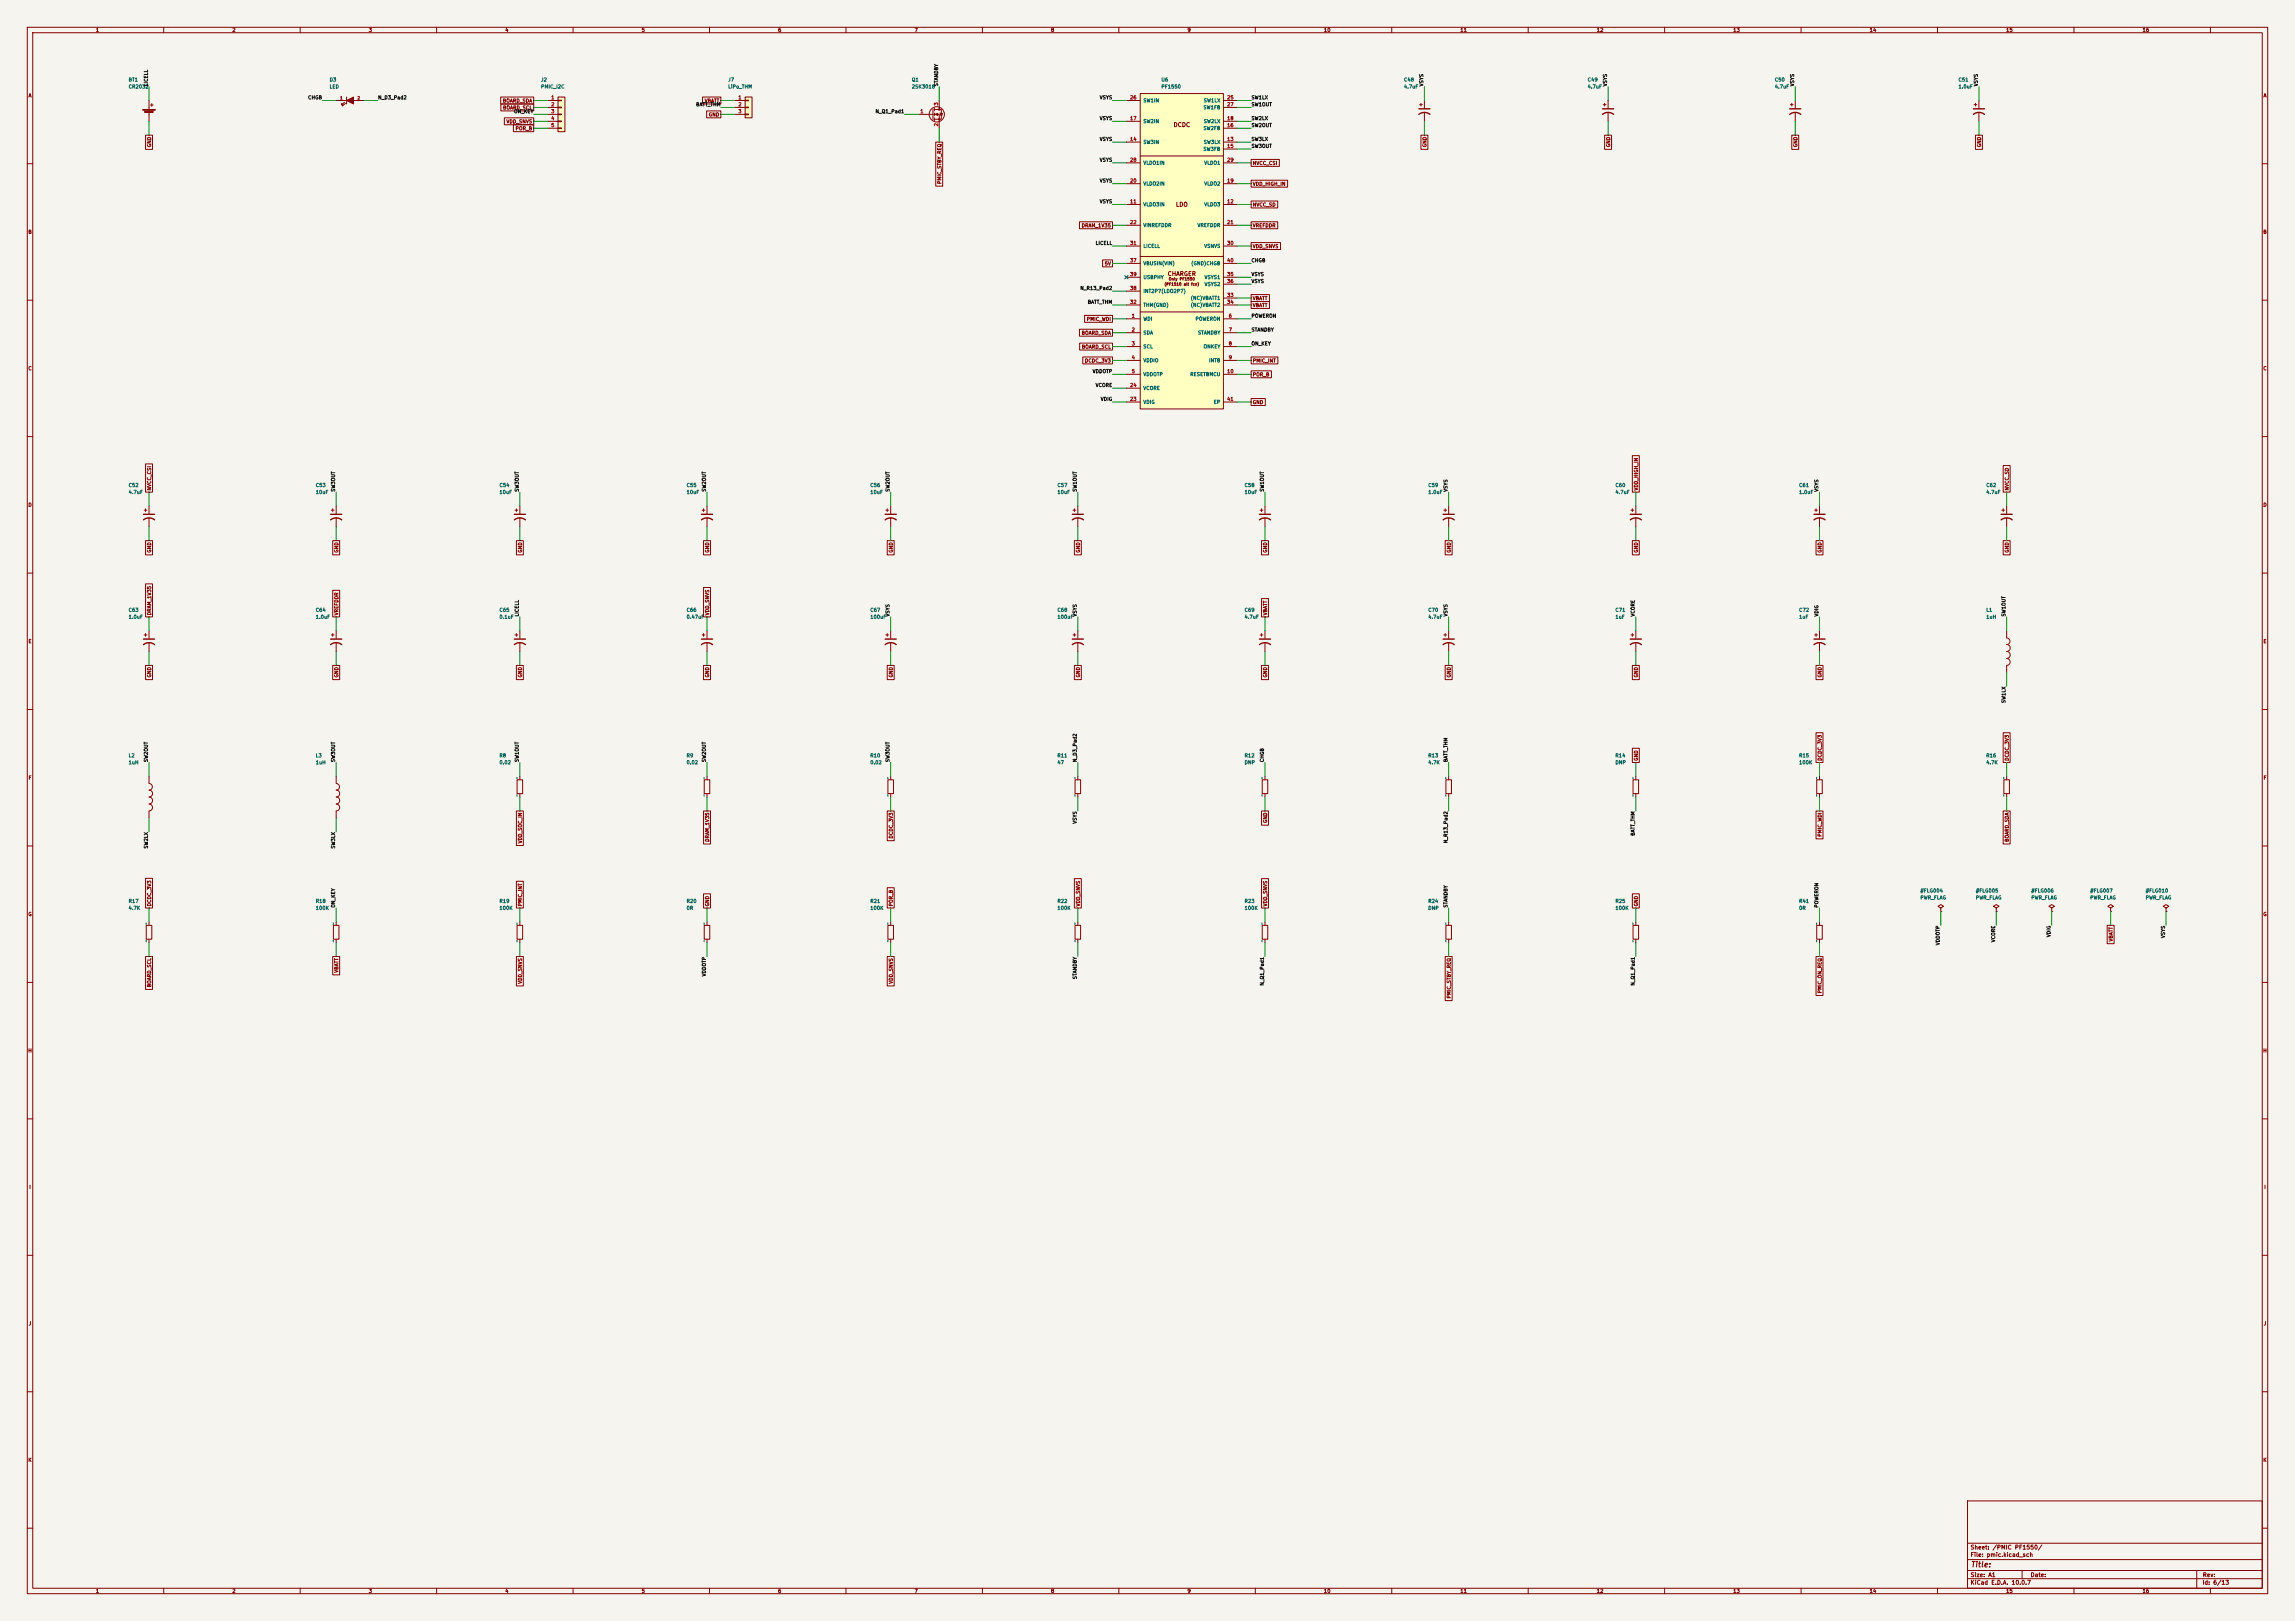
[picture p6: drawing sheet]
<svg xmlns="http://www.w3.org/2000/svg" width="841mm" height="594mm" viewBox="0 0 841 594" stroke-linecap="round" stroke-linejoin="round" font-family="sans-serif">
<defs><g id="words">
<text font-size="2" fill="#840000" x="722" y="574.8">Title:</text>
<g font-size="1.5" fill="#840000">
<text x="429.9" y="46.9">DCDC</text>
<text x="430.7" y="76.1">LDO</text>
<text x="427.7" y="101.5">CHARGER</text>
<text x="721.9" y="568.1">Sheet: /PMIC PF1550/</text>
<text x="721.9" y="570.8">File: pmic.kicad_sch</text>
<text x="721.9" y="581">KiCad E.D.A. 10.0.7</text>
<text x="721.9" y="578.2">Size: A1</text>
<text x="743.9" y="578.2">Date:</text>
<text x="806.9" y="581">Id: 6/13</text>
<text x="807" y="578.2">Rev:</text>
</g>
<g font-size="1.3" fill="#840000">
<text x="35" y="12">1</text>
<text x="85" y="12">2</text>
<text x="135" y="12">3</text>
<text x="185" y="12">4</text>
<text x="235" y="12">5</text>
<text x="285" y="12">6</text>
<text x="335" y="12">7</text>
<text x="385" y="12">8</text>
<text x="435" y="12">9</text>
<text x="485" y="12">10</text>
<text x="535" y="12">11</text>
<text x="585" y="12">12</text>
<text x="635" y="12">13</text>
<text x="685" y="12">14</text>
<text x="735" y="12">15</text>
<text x="785" y="12">16</text>
<text x="10.3" y="36">A</text>
<text x="829.3" y="36">A</text>
<text x="184.1" y="37.9">BOARD_SDA</text>
<text x="184.2" y="40.4">BOARD_SCL</text>
<text x="258.1" y="37.9">VBATT</text>
<text x="185.4" y="45.5">VDD_SNVS</text>
<text x="259.6" y="43">GND</text>
<text x="188.8" y="48">POR_B</text>
<text x="55.7" y="54.1" transform="rotate(-90 55.7 54.1)">GND</text>
<text x="523" y="54.1" transform="rotate(-90 523 54.1)">GND</text>
<text x="590.3" y="54.1" transform="rotate(-90 590.3 54.1)">GND</text>
<text x="658.9" y="54.1" transform="rotate(-90 658.9 54.1)">GND</text>
<text x="726.2" y="54.1" transform="rotate(-90 726.2 54.1)">GND</text>
<text x="458.9" y="60.7">NVCC_CSI</text>
<text x="345.2" y="67.6" transform="rotate(-90 345.2 67.6)">PMIC_STBY_REQ</text>
<text x="458.9" y="68.4">VDD_HIGH_IN</text>
<text x="458.9" y="76">NVCC_SD</text>
<text x="396.2" y="83.6">DRAM_1V35</text>
<text x="458.9" y="83.6">VREFDDR</text>
<text x="10.2" y="86">B</text>
<text x="829.2" y="86">B</text>
<text x="458.9" y="91.2">VDD_SNVS</text>
<text x="404.7" y="97.6">5V</text>
<text x="458.9" y="112.8">VBATT</text>
<text x="458.9" y="110.3">VBATT</text>
<text x="398.1" y="117.9">PMIC_WDI</text>
<text x="396.2" y="123">BOARD_SDA</text>
<text x="396.3" y="128.1">BOARD_SCL</text>
<text x="10.2" y="136">C</text>
<text x="397.4" y="133.1">DCDC_3V3</text>
<text x="458.9" y="133.1">PMIC_INT</text>
<text x="829.2" y="136">C</text>
<text x="458.9" y="138.2">POR_B</text>
<text x="458.9" y="148.4">GND</text>
<text x="55.7" y="179.9" transform="rotate(-90 55.7 179.9)">NVCC_CSI</text>
<text x="600.5" y="179.9" transform="rotate(-90 600.5 179.9)">VDD_HIGH_IN</text>
<text x="736.4" y="179.9" transform="rotate(-90 736.4 179.9)">NVCC_SD</text>
<text x="10.2" y="186">D</text>
<text x="829.2" y="186">D</text>
<text x="55.7" y="202.7" transform="rotate(-90 55.7 202.7)">GND</text>
<text x="124.2" y="202.7" transform="rotate(-90 124.2 202.7)">GND</text>
<text x="191.6" y="202.7" transform="rotate(-90 191.6 202.7)">GND</text>
<text x="260.1" y="202.7" transform="rotate(-90 260.1 202.7)">GND</text>
<text x="327.4" y="202.7" transform="rotate(-90 327.4 202.7)">GND</text>
<text x="396" y="202.7" transform="rotate(-90 396 202.7)">GND</text>
<text x="464.6" y="202.7" transform="rotate(-90 464.6 202.7)">GND</text>
<text x="531.9" y="202.7" transform="rotate(-90 531.9 202.7)">GND</text>
<text x="600.5" y="202.7" transform="rotate(-90 600.5 202.7)">GND</text>
<text x="667.8" y="202.7" transform="rotate(-90 667.8 202.7)">GND</text>
<text x="736.4" y="202.7" transform="rotate(-90 736.4 202.7)">GND</text>
<text x="55.7" y="225.6" transform="rotate(-90 55.7 225.6)">DRAM_1V35</text>
<text x="124.2" y="225.6" transform="rotate(-90 124.2 225.6)">VREFDDR</text>
<text x="260.1" y="225.6" transform="rotate(-90 260.1 225.6)">VDD_SNVS</text>
<text x="464.6" y="225.6" transform="rotate(-90 464.6 225.6)">VBATT</text>
<text x="10.3" y="236">E</text>
<text x="829.3" y="236">E</text>
<text x="55.7" y="248.4" transform="rotate(-90 55.7 248.4)">GND</text>
<text x="124.2" y="248.4" transform="rotate(-90 124.2 248.4)">GND</text>
<text x="191.6" y="248.4" transform="rotate(-90 191.6 248.4)">GND</text>
<text x="260.1" y="248.4" transform="rotate(-90 260.1 248.4)">GND</text>
<text x="327.4" y="248.4" transform="rotate(-90 327.4 248.4)">GND</text>
<text x="396" y="248.4" transform="rotate(-90 396 248.4)">GND</text>
<text x="464.6" y="248.4" transform="rotate(-90 464.6 248.4)">GND</text>
<text x="531.9" y="248.4" transform="rotate(-90 531.9 248.4)">GND</text>
<text x="600.5" y="248.4" transform="rotate(-90 600.5 248.4)">GND</text>
<text x="667.8" y="248.4" transform="rotate(-90 667.8 248.4)">GND</text>
<text x="600.5" y="278.9" transform="rotate(-90 600.5 278.9)">GND</text>
<text x="667.8" y="278.9" transform="rotate(-90 667.8 278.9)">DCDC_3V3</text>
<text x="736.4" y="278.9" transform="rotate(-90 736.4 278.9)">DCDC_3V3</text>
<text x="10.3" y="286">F</text>
<text x="829.3" y="286">F</text>
<text x="464.6" y="301.8" transform="rotate(-90 464.6 301.8)">GND</text>
<text x="191.6" y="309.2" transform="rotate(-90 191.6 309.2)">VDD_SOC_IN</text>
<text x="260.1" y="308.6" transform="rotate(-90 260.1 308.6)">DRAM_1V35</text>
<text x="327.4" y="307.4" transform="rotate(-90 327.4 307.4)">DCDC_3V3</text>
<text x="667.8" y="306.8" transform="rotate(-90 667.8 306.8)">PMIC_WDI</text>
<text x="736.4" y="308.6" transform="rotate(-90 736.4 308.6)">BOARD_SDA</text>
<text x="10.2" y="336">G</text>
<text x="55.7" y="332.3" transform="rotate(-90 55.7 332.3)">DCDC_3V3</text>
<text x="191.6" y="332.3" transform="rotate(-90 191.6 332.3)">PMIC_INT</text>
<text x="260.1" y="332.3" transform="rotate(-90 260.1 332.3)">GND</text>
<text x="327.4" y="332.3" transform="rotate(-90 327.4 332.3)">POR_B</text>
<text x="396" y="332.3" transform="rotate(-90 396 332.3)">VDD_SNVS</text>
<text x="464.6" y="332.3" transform="rotate(-90 464.6 332.3)">VDD_SNVS</text>
<text x="600.5" y="332.3" transform="rotate(-90 600.5 332.3)">GND</text>
<text x="829.2" y="336">G</text>
<text x="774.5" y="345.2" transform="rotate(-90 774.5 345.2)">VBATT</text>
<text x="124.2" y="356.6" transform="rotate(-90 124.2 356.6)">VBATT</text>
<text x="55.7" y="361.9" transform="rotate(-90 55.7 361.9)">BOARD_SCL</text>
<text x="191.6" y="360.7" transform="rotate(-90 191.6 360.7)">VDD_SNVS</text>
<text x="327.4" y="360.7" transform="rotate(-90 327.4 360.7)">VDD_SNVS</text>
<text x="667.8" y="364.2" transform="rotate(-90 667.8 364.2)">PMIC_ON_REQ</text>
<text x="531.9" y="366" transform="rotate(-90 531.9 366)">PMIC_STBY_REQ</text>
<text x="10.2" y="386">H</text>
<text x="829.2" y="386">H</text>
<text x="10.6" y="436">I</text>
<text x="829.6" y="436">I</text>
<text x="10.4" y="486">J</text>
<text x="829.4" y="486">J</text>
<text x="10.2" y="536">K</text>
<text x="829.2" y="536">K</text>
<text x="35" y="584">1</text>
<text x="85" y="584">2</text>
<text x="135" y="584">3</text>
<text x="185" y="584">4</text>
<text x="235" y="584">5</text>
<text x="285" y="584">6</text>
<text x="335" y="584">7</text>
<text x="385" y="584">8</text>
<text x="435" y="584">9</text>
<text x="485" y="584">10</text>
<text x="535" y="584">11</text>
<text x="585" y="584">12</text>
<text x="635" y="584">13</text>
<text x="685" y="584">14</text>
<text x="735" y="584">15</text>
<text x="785" y="584">16</text>
</g>
<g font-size="1.3" fill="#006464">
<text x="47" y="30.2">BT1</text>
<text x="47" y="32.7">CR2032</text>
<text x="120.6" y="30.2">D3</text>
<text x="120.6" y="32.7">LED</text>
<text x="198.1" y="30.2">J2</text>
<text x="198.1" y="32.7">PMIC_I2C</text>
<text x="266.7" y="30.2">J7</text>
<text x="266.7" y="32.7">LiPo_THM</text>
<text x="334" y="30.2">Q1</text>
<text x="334" y="32.7">2SK3018</text>
<text x="425.4" y="30.2">U6</text>
<text x="425.4" y="32.7">PF1550</text>
<text x="514.3" y="30.2">C48</text>
<text x="514.3" y="32.7">4.7uF</text>
<text x="581.6" y="30.2">C49</text>
<text x="581.6" y="32.7">4.7uF</text>
<text x="650.2" y="30.2">C50</text>
<text x="650.2" y="32.7">4.7uF</text>
<text x="717.5" y="30.2">C51</text>
<text x="717.5" y="32.7">1.0uF</text>
<text x="418.8" y="37.8">SW1IN</text>
<text x="440.8" y="40.3">SW1FB</text>
<text x="441" y="37.8">SW1LX</text>
<text x="418.8" y="45.4">SW2IN</text>
<text x="440.8" y="48">SW2FB</text>
<text x="441" y="45.4">SW2LX</text>
<text x="418.8" y="53">SW3IN</text>
<text x="441" y="53">SW3LX</text>
<text x="440.8" y="55.6">SW3FB</text>
<text x="418.8" y="60.7">VLDO1IN</text>
<text x="441.1" y="60.7">VLDO1</text>
<text x="418.8" y="68.3">VLDO2IN</text>
<text x="441.1" y="68.3">VLDO2</text>
<text x="418.8" y="75.9">VLDO3IN</text>
<text x="441.1" y="75.9">VLDO3</text>
<text x="418.8" y="83.5">VINREFDDR</text>
<text x="438.7" y="83.5">VREFDDR</text>
<text x="418.8" y="91.1">LICELL</text>
<text x="441.1" y="91.1">VSNVS</text>
<text x="418.8" y="97.5">VBUSIN(VIN)</text>
<text x="436.4" y="97.5">(GND)CHGB</text>
<text x="418.8" y="107.6">INT2P7(LDO2P7)</text>
<text x="418.8" y="102.6">USBPHY</text>
<text x="441.3" y="102.6">VSYS1</text>
<text x="441.3" y="105.1">VSYS2</text>
<text x="418.8" y="112.7">THM(GND)</text>
<text x="436.2" y="110.2">(NC)VBATT1</text>
<text x="436.2" y="112.7">(NC)VBATT2</text>
<text x="418.8" y="117.8">WDI</text>
<text x="437.9" y="117.8">POWERON</text>
<text x="418.8" y="122.9">SDA</text>
<text x="438.8" y="122.9">STANDBY</text>
<text x="418.8" y="128">SCL</text>
<text x="440.9" y="128">ONKEY</text>
<text x="418.8" y="133">VDDIO</text>
<text x="442.9" y="133">INTB</text>
<text x="418.8" y="138.1">VDDOTP</text>
<text x="418.8" y="143.2">VCORE</text>
<text x="436" y="138.1">RESETBMCU</text>
<text x="418.8" y="148.3">VDIG</text>
<text x="444.6" y="148.3">EP</text>
<text x="47" y="178.8">C52</text>
<text x="115.6" y="178.8">C53</text>
<text x="182.9" y="178.8">C54</text>
<text x="251.4" y="178.8">C55</text>
<text x="318.8" y="178.8">C56</text>
<text x="387.3" y="178.8">C57</text>
<text x="455.9" y="178.8">C58</text>
<text x="523.2" y="178.8">C59</text>
<text x="591.8" y="178.8">C60</text>
<text x="659.1" y="178.8">C61</text>
<text x="727.7" y="178.8">C62</text>
<text x="47" y="181.3">4.7uF</text>
<text x="115.6" y="181.3">10uF</text>
<text x="182.9" y="181.3">10uF</text>
<text x="251.4" y="181.3">10uF</text>
<text x="318.8" y="181.3">10uF</text>
<text x="387.3" y="181.3">10uF</text>
<text x="455.9" y="181.3">10uF</text>
<text x="523.2" y="181.3">1.0uF</text>
<text x="591.8" y="181.3">4.7uF</text>
<text x="659.1" y="181.3">1.0uF</text>
<text x="727.7" y="181.3">4.7uF</text>
<text x="47" y="224.5">C63</text>
<text x="47" y="227">1.0uF</text>
<text x="115.6" y="224.5">C64</text>
<text x="115.6" y="227">1.0uF</text>
<text x="182.9" y="224.5">C65</text>
<text x="182.9" y="227">0.1uF</text>
<text x="251.4" y="224.5">C66</text>
<text x="251.4" y="227">0.47uF</text>
<text x="318.8" y="224.5">C67</text>
<text x="318.8" y="227">100uF</text>
<text x="387.3" y="224.5">C68</text>
<text x="387.3" y="227">100uF</text>
<text x="455.9" y="224.5">C69</text>
<text x="455.9" y="227">4.7uF</text>
<text x="523.2" y="224.5">C70</text>
<text x="523.2" y="227">4.7uF</text>
<text x="591.8" y="224.5">C71</text>
<text x="591.8" y="227">1uF</text>
<text x="659.1" y="224.5">C72</text>
<text x="659.1" y="227">1uF</text>
<text x="727.7" y="224.5">L1</text>
<text x="727.7" y="227">1uH</text>
<text x="47" y="277.8">L2</text>
<text x="47" y="280.4">1uH</text>
<text x="115.6" y="277.8">L3</text>
<text x="115.6" y="280.4">1uH</text>
<text x="182.9" y="277.8">R8</text>
<text x="182.9" y="280.4">0.02</text>
<text x="251.4" y="277.8">R9</text>
<text x="251.4" y="280.4">0.02</text>
<text x="318.8" y="277.8">R10</text>
<text x="318.8" y="280.4">0.02</text>
<text x="387.3" y="277.8">R11</text>
<text x="387.3" y="280.4">47</text>
<text x="455.9" y="277.8">R12</text>
<text x="455.9" y="280.4">DNP</text>
<text x="523.2" y="277.8">R13</text>
<text x="523.2" y="280.4">4.7K</text>
<text x="591.8" y="277.8">R14</text>
<text x="591.8" y="280.4">DNP</text>
<text x="659.1" y="277.8">R15</text>
<text x="659.1" y="280.4">100K</text>
<text x="727.7" y="277.8">R16</text>
<text x="727.7" y="280.4">4.7K</text>
<text x="190.4" y="285.7" transform="rotate(-90 190.4 285.7)">~</text>
<text x="258.9" y="285.7" transform="rotate(-90 258.9 285.7)">~</text>
<text x="326.3" y="285.7" transform="rotate(-90 326.3 285.7)">~</text>
<text x="394.8" y="285.7" transform="rotate(-90 394.8 285.7)">~</text>
<text x="463.4" y="285.7" transform="rotate(-90 463.4 285.7)">~</text>
<text x="530.7" y="285.7" transform="rotate(-90 530.7 285.7)">~</text>
<text x="599.3" y="285.7" transform="rotate(-90 599.3 285.7)">~</text>
<text x="666.6" y="285.7" transform="rotate(-90 666.6 285.7)">~</text>
<text x="735.2" y="285.7" transform="rotate(-90 735.2 285.7)">~</text>
<text x="190.4" y="292" transform="rotate(-90 190.4 292)">~</text>
<text x="258.9" y="292" transform="rotate(-90 258.9 292)">~</text>
<text x="326.3" y="292" transform="rotate(-90 326.3 292)">~</text>
<text x="394.8" y="292" transform="rotate(-90 394.8 292)">~</text>
<text x="463.4" y="292" transform="rotate(-90 463.4 292)">~</text>
<text x="530.7" y="292" transform="rotate(-90 530.7 292)">~</text>
<text x="599.3" y="292" transform="rotate(-90 599.3 292)">~</text>
<text x="666.6" y="292" transform="rotate(-90 666.6 292)">~</text>
<text x="735.2" y="292" transform="rotate(-90 735.2 292)">~</text>
<text x="703.6" y="327.4">#FLG004</text>
<text x="703.6" y="329.9">PWR_FLAG</text>
<text x="723.9" y="327.4">#FLG005</text>
<text x="723.9" y="329.9">PWR_FLAG</text>
<text x="744.2" y="327.4">#FLG006</text>
<text x="744.2" y="329.9">PWR_FLAG</text>
<text x="765.8" y="327.4">#FLG007</text>
<text x="765.8" y="329.9">PWR_FLAG</text>
<text x="786.1" y="327.4">#FLG010</text>
<text x="786.1" y="329.9">PWR_FLAG</text>
<text x="47" y="331.2">R17</text>
<text x="47" y="333.7">4.7K</text>
<text x="115.6" y="331.2">R18</text>
<text x="115.6" y="333.7">100K</text>
<text x="182.9" y="331.2">R19</text>
<text x="182.9" y="333.7">100K</text>
<text x="251.4" y="331.2">R20</text>
<text x="251.4" y="333.7">0R</text>
<text x="318.8" y="331.2">R21</text>
<text x="318.8" y="333.7">100K</text>
<text x="387.3" y="331.2">R22</text>
<text x="387.3" y="333.7">100K</text>
<text x="455.9" y="331.2">R23</text>
<text x="455.9" y="333.7">100K</text>
<text x="523.2" y="331.2">R24</text>
<text x="523.2" y="333.7">DNP</text>
<text x="591.8" y="331.2">R25</text>
<text x="591.8" y="333.7">100K</text>
<text x="659.1" y="331.2">R41</text>
<text x="659.1" y="333.7">0R</text>
<text x="54.5" y="339" transform="rotate(-90 54.5 339)">~</text>
<text x="123.1" y="339" transform="rotate(-90 123.1 339)">~</text>
<text x="190.4" y="339" transform="rotate(-90 190.4 339)">~</text>
<text x="258.9" y="339" transform="rotate(-90 258.9 339)">~</text>
<text x="326.3" y="339" transform="rotate(-90 326.3 339)">~</text>
<text x="394.8" y="339" transform="rotate(-90 394.8 339)">~</text>
<text x="463.4" y="339" transform="rotate(-90 463.4 339)">~</text>
<text x="530.7" y="339" transform="rotate(-90 530.7 339)">~</text>
<text x="599.3" y="339" transform="rotate(-90 599.3 339)">~</text>
<text x="666.6" y="339" transform="rotate(-90 666.6 339)">~</text>
<text x="54.5" y="345.4" transform="rotate(-90 54.5 345.4)">~</text>
<text x="123.1" y="345.4" transform="rotate(-90 123.1 345.4)">~</text>
<text x="190.4" y="345.4" transform="rotate(-90 190.4 345.4)">~</text>
<text x="258.9" y="345.4" transform="rotate(-90 258.9 345.4)">~</text>
<text x="326.3" y="345.4" transform="rotate(-90 326.3 345.4)">~</text>
<text x="394.8" y="345.4" transform="rotate(-90 394.8 345.4)">~</text>
<text x="463.4" y="345.4" transform="rotate(-90 463.4 345.4)">~</text>
<text x="530.7" y="345.4" transform="rotate(-90 530.7 345.4)">~</text>
<text x="599.3" y="345.4" transform="rotate(-90 599.3 345.4)">~</text>
<text x="666.6" y="345.4" transform="rotate(-90 666.6 345.4)">~</text>
</g>
<g font-size="1.3" fill="#0f0f0f">
<text x="54.5" y="31.8" transform="rotate(-90 54.5 31.8)">LICELL</text>
<text x="344" y="31.8" transform="rotate(-90 344 31.8)">STANDBY</text>
<text x="521.8" y="31.8" transform="rotate(-90 521.8 31.8)">VSYS</text>
<text x="589.2" y="31.8" transform="rotate(-90 589.2 31.8)">VSYS</text>
<text x="657.7" y="31.8" transform="rotate(-90 657.7 31.8)">VSYS</text>
<text x="725" y="31.8" transform="rotate(-90 725 31.8)">VSYS</text>
<text x="112.7" y="36.7">CHGB</text>
<text x="138.4" y="36.7">N_D3_Pad2</text>
<text x="188.2" y="41.8">ON_KEY</text>
<text x="254.9" y="39.2">BATT_THM</text>
<text x="320.7" y="41.8">N_Q1_Pad1</text>
<text x="402.8" y="36.7">VSYS</text>
<text x="458.4" y="39.2">SW1OUT</text>
<text x="458.4" y="36.7">SW1LX</text>
<text x="402.8" y="44.3">VSYS</text>
<text x="458.4" y="46.9">SW2OUT</text>
<text x="458.4" y="44.3">SW2LX</text>
<text x="402.8" y="51.9">VSYS</text>
<text x="458.4" y="51.9">SW3LX</text>
<text x="402.8" y="59.6">VSYS</text>
<text x="458.4" y="54.5">SW3OUT</text>
<text x="402.8" y="67.2">VSYS</text>
<text x="402.8" y="74.8">VSYS</text>
<text x="401.3" y="90">LICELL</text>
<text x="458.4" y="96.4">CHGB</text>
<text x="458.4" y="101.5">VSYS</text>
<text x="395.7" y="106.6">N_R13_Pad2</text>
<text x="458.4" y="104">VSYS</text>
<text x="398.4" y="111.6">BATT_THM</text>
<text x="458.4" y="116.7">POWERON</text>
<text x="458.4" y="121.8">STANDBY</text>
<text x="458.4" y="126.9">ON_KEY</text>
<text x="400.2" y="137">VDDOTP</text>
<text x="401.3" y="142.1">VCORE</text>
<text x="403.2" y="147.2">VDIG</text>
<text x="123.1" y="180.4" transform="rotate(-90 123.1 180.4)">SW3OUT</text>
<text x="190.4" y="180.4" transform="rotate(-90 190.4 180.4)">SW3OUT</text>
<text x="259" y="180.4" transform="rotate(-90 259 180.4)">SW2OUT</text>
<text x="326.3" y="180.4" transform="rotate(-90 326.3 180.4)">SW2OUT</text>
<text x="394.8" y="180.4" transform="rotate(-90 394.8 180.4)">SW1OUT</text>
<text x="463.4" y="180.4" transform="rotate(-90 463.4 180.4)">SW1OUT</text>
<text x="530.7" y="180.4" transform="rotate(-90 530.7 180.4)">VSYS</text>
<text x="666.6" y="180.4" transform="rotate(-90 666.6 180.4)">VSYS</text>
<text x="190.4" y="226.1" transform="rotate(-90 190.4 226.1)">LICELL</text>
<text x="326.3" y="226.1" transform="rotate(-90 326.3 226.1)">VSYS</text>
<text x="394.8" y="226.1" transform="rotate(-90 394.8 226.1)">VSYS</text>
<text x="530.7" y="226.1" transform="rotate(-90 530.7 226.1)">VSYS</text>
<text x="599.3" y="226.1" transform="rotate(-90 599.3 226.1)">VCORE</text>
<text x="666.6" y="226.1" transform="rotate(-90 666.6 226.1)">VDIG</text>
<text x="735.2" y="226.1" transform="rotate(-90 735.2 226.1)">SW1OUT</text>
<text x="735.2" y="257.8" transform="rotate(-90 735.2 257.8)">SW1LX</text>
<text x="54.5" y="279.4" transform="rotate(-90 54.5 279.4)">SW2OUT</text>
<text x="123.1" y="279.4" transform="rotate(-90 123.1 279.4)">SW3OUT</text>
<text x="190.4" y="279.4" transform="rotate(-90 190.4 279.4)">SW1OUT</text>
<text x="259" y="279.4" transform="rotate(-90 259 279.4)">SW2OUT</text>
<text x="326.3" y="279.4" transform="rotate(-90 326.3 279.4)">SW3OUT</text>
<text x="394.8" y="279.4" transform="rotate(-90 394.8 279.4)">N_D3_Pad2</text>
<text x="463.4" y="279.4" transform="rotate(-90 463.4 279.4)">CHGB</text>
<text x="530.7" y="279.4" transform="rotate(-90 530.7 279.4)">BATT_THM</text>
<text x="394.8" y="302" transform="rotate(-90 394.8 302)">VSYS</text>
<text x="54.5" y="311.1" transform="rotate(-90 54.5 311.1)">SW2LX</text>
<text x="123.1" y="311.1" transform="rotate(-90 123.1 311.1)">SW3LX</text>
<text x="530.7" y="309.1" transform="rotate(-90 530.7 309.1)">N_R13_Pad2</text>
<text x="599.3" y="306.4" transform="rotate(-90 599.3 306.4)">BATT_THM</text>
<text x="123.1" y="332.8" transform="rotate(-90 123.1 332.8)">ON_KEY</text>
<text x="530.7" y="332.8" transform="rotate(-90 530.7 332.8)">STANDBY</text>
<text x="666.6" y="332.8" transform="rotate(-90 666.6 332.8)">POWERON</text>
<text x="711.1" y="346.5" transform="rotate(-90 711.1 346.5)">VDDOTP</text>
<text x="731.4" y="345.4" transform="rotate(-90 731.4 345.4)">VCORE</text>
<text x="751.7" y="343.5" transform="rotate(-90 751.7 343.5)">VDIG</text>
<text x="793.6" y="343.9" transform="rotate(-90 793.6 343.9)">VSYS</text>
<text x="259" y="357.9" transform="rotate(-90 259 357.9)">VDDOTP</text>
<text x="394.8" y="359" transform="rotate(-90 394.8 359)">STANDBY</text>
<text x="463.4" y="361.3" transform="rotate(-90 463.4 361.3)">N_Q1_Pad1</text>
<text x="599.3" y="361.3" transform="rotate(-90 599.3 361.3)">N_Q1_Pad1</text>
</g>
<g font-size="1.3" fill="#a90000">
<text x="201.8" y="36.7">1</text>
<text x="201.8" y="39.2">2</text>
<text x="201.8" y="41.8">3</text>
<text x="270.4" y="36.7">1</text>
<text x="270.4" y="39.2">2</text>
<text x="270.4" y="41.8">3</text>
<text x="337.1" y="41.8">1</text>
<text x="344" y="38.8" transform="rotate(-90 344 38.8)">3</text>
<text x="414" y="36.7">26</text>
<text x="449.5" y="36.7">25</text>
<text x="449.5" y="39.2">27</text>
<text x="201.8" y="44.3">4</text>
<text x="201.8" y="46.9">5</text>
<text x="344" y="46.5" transform="rotate(-90 344 46.5)">2</text>
<text x="414" y="44.3">17</text>
<text x="449.5" y="46.9">16</text>
<text x="449.5" y="44.3">18</text>
<text x="414" y="51.9">14</text>
<text x="449.5" y="51.9">13</text>
<text x="414" y="59.6">28</text>
<text x="449.5" y="54.5">15</text>
<text x="449.5" y="59.6">29</text>
<text x="414" y="67.2">20</text>
<text x="449.5" y="67.2">19</text>
<text x="414" y="74.8">11</text>
<text x="449.5" y="74.8">12</text>
<text x="414" y="82.4">22</text>
<text x="449.5" y="82.4">21</text>
<text x="414" y="90">31</text>
<text x="449.5" y="90">30</text>
<text x="414" y="96.4">37</text>
<text x="414" y="101.5">39</text>
<text x="449.5" y="101.5">35</text>
<text x="449.5" y="96.4">40</text>
<text x="414" y="106.5">38</text>
<text x="449.5" y="104">36</text>
<text x="414" y="111.6">32</text>
<text x="449.5" y="109.1">33</text>
<text x="449.5" y="111.6">34</text>
<text x="414.6" y="116.7">1</text>
<text x="450.1" y="116.7">6</text>
<text x="414.6" y="121.8">2</text>
<text x="450.1" y="121.8">7</text>
<text x="414.6" y="126.9">3</text>
<text x="414.6" y="131.9">4</text>
<text x="450.1" y="126.9">8</text>
<text x="450.1" y="131.9">9</text>
<text x="414.6" y="137">5</text>
<text x="449.5" y="137">10</text>
<text x="414" y="142.1">24</text>
<text x="414" y="147.2">23</text>
<text x="449.5" y="147.2">41</text>
</g>
<g font-size="1" fill="#a90000">
<text x="124.5" y="36.6">1</text>
<text x="130.9" y="36.6">2</text>
</g>
<g font-size="1" fill="#840000">
<text x="426.6" y="104.9">(PF1510 alt fcn)</text>
<text x="428.2" y="103">Only PF1550</text>
</g>
</g></defs>
<path d="M0 0h841v594h-841z" fill="#f5f4ef" stroke="#f5f4ef" stroke-width=".37"/>
<g fill="none" stroke="#840000" stroke-width=".37">
<path d="M10 10h821v574h-821zM12 12h817v570h-817zM60 10v2M110 10v2M160 10v2M210 10v2M260 10v2M310 10v2M360 10v2M410 10v2M460 10v2M510 10v2"/>
<path d="M560 10v2M610 10v2M660 10v2M710 10v2M760 10v2M810 10v2M10 60h2M829 60h2M10 110h2M829 110h2M10 160h2M829 160h2"/>
<path d="M52.8 186.9h1M53.3 186.4v1.1M54.6 185.4v2.8M54.6 189.7v3.3M121.4 186.9h1M121.9 186.4v1.1M123.2 185.4v2.8M123.2 189.7v3.3M188.7 186.9h1M189.2 186.4v1.1M190.5 185.4v2.8M190.5 189.7v3.3"/>
<path d="M257.3 186.9h1M257.8 186.4v1.1M259.1 185.4v2.8M259.1 189.7v3.3M324.6 186.9h1M325.1 186.4v1.1M326.4 185.4v2.8M326.4 189.7v3.3M393.2 186.9h1M393.7 186.4v1.1M395 185.4v2.8M395 189.7v3.3"/>
<path d="M461.8 186.9h1M462.3 186.4v1.1M463.5 185.4v2.8M463.5 189.7v3.3M529.1 186.9h1M529.6 186.4v1.1M530.9 185.4v2.8M530.9 189.7v3.3M597.7 186.9h1M598.2 186.4v1.1M599.4 185.4v2.8M599.4 189.7v3.3"/>
<path d="M665 186.9h1M665.5 186.4v1.1M666.7 185.4v2.8M666.7 189.7v3.3M733.6 186.9h1M734.1 186.4v1.1M735.3 185.4v2.8M735.3 189.7v3.3M10 210h2M829 210h2M52.8 232.7h1M53.3 232.2v1"/>
<path d="M54.6 231.1v2.8M54.6 235.5v3.3M188.7 232.7h1M189.2 232.2v1M190.5 231.1v2.8M190.5 235.5v3.3M257.3 232.7h1M257.8 232.2v1M259.1 231.1v2.8M259.1 235.5v3.3M324.6 232.7h1M325.1 232.2v1"/>
<path d="M326.4 231.1v2.8M326.4 235.5v3.3M393.2 232.7h1M393.7 232.2v1M395 231.1v2.8M395 235.5v3.3M461.8 232.7h1M462.3 232.2v1M463.5 231.1v2.8M463.5 235.5v3.3M529.1 232.7h1M529.6 232.2v1"/>
<path d="M530.9 231.1v2.8M530.9 235.5v3.3M597.7 232.7h1M598.2 232.2v1M599.4 231.1v2.8M599.4 235.5v3.3M665 232.7h1M665.5 232.2v1M666.7 231.1v2.8M666.7 235.5v3.3M735.3 231.1v2.6M735.4 233.8a1.19 1.19 0 0 1 1.1 1.2 1.19 1.19 0 0 1-1.1 1.2 1.28 1.28 0 0 1 1.2 1.2 1.28 1.28 0 0 1-1.2 1.3 1.27 1.27 0 0 1 1.2 1.3 1.27 1.27 0 0 1-1.2 1.3 1.26 1.26 0 0 1 1.2 1.3 1.26 1.26 0 0 1-1.2 1.2"/>
<path d="M10 260h2M735.3 243.8v2.6M829 260h2M189.5 285.7h2v5.1h-2zM190.5 284.5v1.2M190.5 290.8v1.3M325.4 285.7h2v5.1h-2zM326.4 284.5v1.2M326.4 290.8v1.3M394 285.7h2v5.1h-2zM395 284.5v1.2M395 290.8v1.3"/>
<path d="M462.5 285.7h2.1v5.1h-2.1zM463.5 284.5v1.2M463.5 290.8v1.3M529.8 285.7h2.1v5.1h-2.1zM530.9 284.5v1.2M530.9 290.8v1.3M598.4 285.7h2.1v5.1h-2.1zM599.4 284.5v1.2M599.4 290.8v1.3M10 310h2M829 310h2M325.4 339.1h2v5.1h-2z"/>
<path d="M326.4 337.8v1.3M394 339.1h2v5.1h-2zM395 337.8v1.3M10 360h2M326.4 344.2v1.2M395 344.2v1.2M829 360h2M10 410h2M829 410h2M10 460h2M829 460h2M10 510h2"/>
<path d="M829 510h2M10 560h2M721 550h108v32h-108zM829 560h2M721 578.5h108M721 575.5h108M721 571.5h108M721 565.5h108M741 575.5v3M805 575.5v6.5M60 582v2M110 582v2"/>
<path d="M160 582v2M210 582v2M260 582v2M310 582v2M360 582v2M410 582v2M460 582v2M510 582v2M560 582v2M610 582v2M660 582v2M710 582v2"/>
<path d="M760 582v2M810 582v2"/>
</g>
<g fill="none" stroke="#840000" stroke-width=".51">
<path d="M52.6 190.5a3.3 3.3 0 0 1 4 0M52.6 188.5h4M121.2 190.5a3.3 3.3 0 0 1 4 0M121.2 188.5h4M188.5 190.5a3.3 3.3 0 0 1 4 0M188.5 188.5h4M257 190.5a3.3 3.3 0 0 1 4.1 0M257 188.5h4.1M324.4 190.5a3.3 3.3 0 0 1 4 0M324.4 188.5h4M392.9 190.5a3.3 3.3 0 0 1 4.1 0M392.9 188.5h4.1"/>
<path d="M461.5 190.5a3.3 3.3 0 0 1 4.1 0M461.5 188.5h4.1M528.8 190.5a3.3 3.3 0 0 1 4.1 0M528.8 188.5h4.1M597.4 190.5a3.3 3.3 0 0 1 4.1 0M597.4 188.5h4.1M664.7 190.5a3.3 3.3 0 0 1 4.1 0M664.7 188.5h4.1M733.3 190.5a3.3 3.3 0 0 1 4.1 0M733.3 188.5h4.1M52.6 236.2a3.3 3.3 0 0 1 4 0M52.6 234.2h4"/>
<path d="M188.5 236.2a3.3 3.3 0 0 1 4 0M188.5 234.2h4M257 236.2a3.3 3.3 0 0 1 4.1 0M257 234.2h4.1M324.4 236.2a3.3 3.3 0 0 1 4 0M324.4 234.2h4M392.9 236.2a3.3 3.3 0 0 1 4.1 0M392.9 234.2h4.1M461.5 236.2a3.3 3.3 0 0 1 4.1 0M461.5 234.2h4.1M528.8 236.2a3.3 3.3 0 0 1 4.1 0M528.8 234.2h4.1"/>
<path d="M597.4 236.2a3.3 3.3 0 0 1 4.1 0M597.4 234.2h4.1M664.7 236.2a3.3 3.3 0 0 1 4.1 0M664.7 234.2h4.1"/>
</g>
<path d="M417.8 34.3h30.5v115.6h-30.5z" fill="#ffffc2"/>
<g fill="none" stroke="#840000" stroke-width=".37">
<path d="M123.2 36.8h3.8M126.2 37.5l-1.1 1 .1-.7M126.6 37.8l-1.1 1.1 .1-.7M127 35.6v2.5M129.5 36.8h3.8M412.7 36.8h5.1M417.8 34.3h30.5v115.6h-30.5zM448.3 36.8h5.1M448.3 39.4h5.1M520.2 38.4h1M520.7 37.8v1.1M522 36.8v2.8"/>
<path d="M587.5 38.4h1M588 37.8v1.1M589.3 36.8v2.8M656.1 38.4h1M656.6 37.8v1.1M657.9 36.8v2.8M723.4 38.4h1M723.9 37.8v1.1M725.2 36.8v2.8M412.7 52.1h5.1M412.7 44.4h5.1M412.7 59.7h5.1"/>
<path d="M417.8 57.1h30.5M448.3 52.1h5.1M448.3 54.6h5.1M448.3 47h5.1M448.3 44.4h5.1M448.3 59.7h5.1M522 41.1v3.3M589.3 41.1v3.3M657.9 41.1v3.3M725.2 41.1v3.3M412.7 74.9h5.1M412.7 67.3h5.1"/>
<path d="M448.3 74.9h5.1M448.3 67.3h5.1M412.7 82.5h5.1M412.7 90.2h5.1M412.7 96.5h5.1M417.8 94h30.5M448.3 82.5h5.1M448.3 90.2h5.1M448.3 96.5h5.1M412.7 116.8h5.1M412.7 111.8h5.1M412.7 101.6h5.1"/>
<path d="M412.7 106.7h5.1M417.8 114.3h30.5M448.3 116.8h5.1M448.3 111.8h5.1M448.3 109.2h5.1M448.3 101.6h5.1M448.3 104.1h5.1M412.7 121.9h5.1M412.7 127h5.1M412.7 132.1h5.1M412.7 137.2h5.1M448.3 121.9h5.1"/>
<path d="M448.3 127h5.1M448.3 132.1h5.1M448.3 137.2h5.1M412.7 147.3h5.1M412.7 142.2h5.1M448.3 147.3h5.1M121.4 232.7h1M121.9 232.2v1M123.2 231.1v2.8M123.2 235.5v3.3M54.6 284.5v2.5M54.6 287.1h.1a1.19 1.19 0 0 1 1.1 1.3 1.19 1.19 0 0 1-1.2 1.1 1.28 1.28 0 0 1 1.3 1.3 1.28 1.28 0 0 1-1.3 1.3 1.27 1.27 0 0 1 1.3 1.2 1.27 1.27 0 0 1-1.3 1.3h.1a1.26 1.26 0 0 1 1.2 1.3 1.26 1.26 0 0 1-1.3 1.3v2.5"/>
<path d="M123.2 284.5v2.5M123.2 287.1h.1a1.19 1.19 0 0 1 1.1 1.3 1.19 1.19 0 0 1-1.2 1.1 1.28 1.28 0 0 1 1.3 1.3 1.28 1.28 0 0 1-1.3 1.3 1.27 1.27 0 0 1 1.3 1.2 1.27 1.27 0 0 1-1.3 1.3h.1a1.26 1.26 0 0 1 1.2 1.3 1.26 1.26 0 0 1-1.3 1.3v2.5M258.1 285.7h2v5.1h-2zM259.1 284.5v1.2M259.1 290.8v1.3M665.7 285.7h2.1v5.1h-2.1zM666.7 284.5v1.2M666.7 290.8v1.3M53.6 339.1h2v5.1h-2zM54.6 337.8v1.3M122.2 339.1h2v5.1h-2zM123.2 337.8v1.3"/>
<path d="M189.5 339.1h2v5.1h-2zM190.5 337.8v1.3M258.1 339.1h2v5.1h-2zM259.1 337.8v1.3M529.8 339.1h2.1v5.1h-2.1zM530.9 337.8v1.3M598.4 339.1h2.1v5.1h-2.1zM599.4 337.8v1.3M665.7 339.1h2.1v5.1h-2.1zM666.7 337.8v1.3M731.5 332.7l1-.6-1-.6-1 .6 1 .6v1.3M731.5 334h.1"/>
<path d="M773.4 332.7l1-.6-1-.6-1 .6 1 .6v1.3M773.4 334h.1M793.7 332.7l1.1-.6-1.1-.6-1 .6 1 .6v1.3M793.7 334h.1M54.6 344.2v1.2M123.2 344.2v1.2M190.5 344.2v1.2M259.1 344.2v1.2M530.9 344.2v1.2M599.4 344.2v1.2M666.7 344.2v1.2"/>
</g>
<path d="M519.9 39.9h4.1M587.2 39.9h4.1M655.8 39.9h4.1M723.1 39.9h4.1M519.9 41.9a3.3 3.3 0 0 1 4.1 0M587.2 41.9a3.3 3.3 0 0 1 4.1 0M655.8 41.9a3.3 3.3 0 0 1 4.1 0M723.1 41.9a3.3 3.3 0 0 1 4.1 0M121.2 236.2a3.3 3.3 0 0 1 4 0M121.2 234.2h4" fill="none" stroke="#840000" stroke-width=".51"/>
<path d="M127 36.8l2.5-1.2v2.5z" fill="#840000" stroke="#840000" stroke-width=".37"/>
<path d="M273 35.6h2.6v7.6h-2.6z" fill="#ffffc2"/>
<path d="M269.2 36.8h3.8M269.2 39.4h3.8M273 35.6h2.6v7.6h-2.6zM273 36.7h1.3v.3h-1.3zM273 39.2h1.3v.3h-1.3zM269.2 41.9h3.8M273 41.8h1.3v.2h-1.3zM751.8 332.7l1.1-.6-1.1-.6-1 .6 1 .6v1.3M751.8 334h.1" fill="none" stroke="#840000" stroke-width=".37"/>
<path d="M204.5 35.6h2.5v12.7h-2.5z" fill="#ffffc2"/>
<g fill="none" stroke="#840000" stroke-width=".37">
<path d="M54.6 36.8v3.3M55.1 38.5h1M55.6 38v1M183.5 35.6h12.1v2.5h-12.1zM183.5 38.1h12.1v2.5h-12.1zM200.7 36.8h3.8M200.7 39.4h3.8M204.5 35.6h2.5v12.7h-2.5zM204.5 36.7h1.2v.3h-1.2zM204.5 39.2h1.2v.3h-1.2zM257.4 35.6h6.8v2.5h-6.8zM342.4 39.6v1"/>
<path d="M344.2 36.8v3.3M53.3 49.5h2.6v5.2h-2.6zM54.6 41.1v3.3M184.8 43.2h10.8v2.5h-10.8zM188.1 45.7h7.5v2.6h-7.5zM200.7 41.9h3.8M200.7 44.4h3.8M200.7 47h3.8M204.5 41.8h1.2v.2h-1.2zM204.5 44.3h1.2v.3h-1.2zM204.5 46.9h1.2v.2h-1.2zM259 40.6h5.2v2.6h-5.2z"/>
<path d="M336.5 41.9h5.4M341.9 40v3.8M342.4 40.1h2.5v3.6h-2.5M342.4 41.9h1.8v5.1M342.4 41.4v1M342.4 43.2v1M342.9 52.1h2.5v16.1h-2.5zM344.4 41.4l1 .3M344.9 41.5l.4 .7h-.7zM458.5 58.4h10.3v2.6h-10.3zM520.7 49.5h2.5v5.2h-2.5zM588 49.5h2.6v5.2h-2.6z"/>
<path d="M656.6 49.5h2.5v5.2h-2.5zM723.9 49.5h2.5v5.2h-2.5zM458.5 73.7h9.7v2.5h-9.7zM458.5 66h13.3v2.6h-13.3zM395.6 81.3h12.1v2.5h-12.1zM404 95.2h3.7v2.6h-3.7zM458.5 81.3h9.7v2.5h-9.7zM458.5 88.9h10.7v2.5h-10.7zM397.4 115.6h10.3v2.5h-10.3zM458.5 110.5h6.7v2.5h-6.7zM458.5 107.9h6.7v2.6h-6.7zM395.6 120.6h12.1v2.6h-12.1z"/>
<path d="M395.6 125.7h12.1v2.6h-12.1zM396.8 130.8h10.9v2.5h-10.9zM458.5 130.8h9.8v2.5h-9.8zM458.5 135.9h7.4v2.5h-7.4zM458.5 146h5.2v2.6h-5.2zM53.3 170h2.6v10.3h-2.6zM598.2 167h2.5v13.3h-2.5zM734.1 170.6h2.5v9.7h-2.5zM53.3 198.1h2.6v5.2h-2.6zM121.9 198.1h2.6v5.2h-2.6zM189.2 198.1h2.6v5.2h-2.6zM257.8 198.1h2.6v5.2h-2.6z"/>
<path d="M325.1 198.1h2.6v5.2h-2.6zM393.7 198.1h2.5v5.2h-2.5zM462.3 198.1h2.5v5.2h-2.5zM529.6 198.1h2.5v5.2h-2.5zM598.2 198.1h2.5v5.2h-2.5zM665.5 198.1h2.5v5.2h-2.5zM734.1 198.1h2.5v5.2h-2.5zM53.3 214h2.6v12.1h-2.6zM121.9 216.3h2.6v9.8h-2.6zM257.8 215.3h2.6v10.8h-2.6zM462.3 219.3h2.5v6.8h-2.5zM53.3 243.8h2.6v5.2h-2.6z"/>
<path d="M121.9 243.8h2.6v5.2h-2.6zM189.2 243.8h2.6v5.2h-2.6zM257.8 243.8h2.6v5.2h-2.6zM325.1 243.8h2.6v5.2h-2.6zM393.7 243.8h2.5v5.2h-2.5zM462.3 243.8h2.5v5.2h-2.5zM529.6 243.8h2.5v5.2h-2.5zM598.2 243.8h2.5v5.2h-2.5zM665.5 243.8h2.5v5.2h-2.5zM598.2 274.2h2.5v5.2h-2.5zM665.5 268.5h2.5v10.9h-2.5zM734.1 268.5h2.5v10.9h-2.5z"/>
<path d="M189.2 297.2h2.6v12.6h-2.6zM257.8 297.2h2.6v12.1h-2.6zM325.1 297.2h2.6v10.9h-2.6zM462.3 297.2h2.5v5.2h-2.5zM665.5 297.2h2.5v10.2h-2.5zM734.1 297.2h2.5v12.1h-2.5zM734.3 285.7h2v5.1h-2zM735.3 284.5v1.2M735.3 290.8v1.3M53.3 321.9h2.6v10.8h-2.6zM189.2 322.9h2.6v9.8h-2.6zM257.8 327.5h2.6v5.2h-2.6z"/>
<path d="M325.1 325.3h2.6v7.4h-2.6zM393.7 322h2.5v10.7h-2.5zM462.3 322h2.5v10.7h-2.5zM462.5 339.1h2.1v5.1h-2.1zM463.5 337.8v1.3M598.2 327.5h2.5v5.2h-2.5zM711.2 332.7l1-.6-1-.6-1 .6 1 .6v1.3M711.2 334h.1M772.2 339.1h2.5v6.7h-2.5zM53.3 350.5h2.6v12.1h-2.6zM121.9 350.5h2.6v6.7h-2.6zM189.2 350.5h2.6v10.8h-2.6z"/>
<path d="M325.1 350.5h2.6v10.8h-2.6zM463.5 344.2v1.2M529.6 350.5h2.5v16.2h-2.5zM665.5 350.5h2.5v14.3h-2.5z"/>
<circle cx="343.3" cy="41.9" r="2.79"/>
</g>
<g fill="#840000" stroke="#840000" stroke-width=".37">
<path d="M342.6 41.9l1.1-.4v.8z"/>
<path d="M52.3 40.1h4.6v.3h-4.6z"/>
<path d="M53 40.7h3.1v.5h-3.1z"/>
<circle cx="344.2" cy="40.1" r=".25"/>
<circle cx="344.2" cy="43.7" r=".25"/>
</g>
<g fill="none" stroke="#009600" stroke-width=".37">
<path d="M54.6 31.7v5.1M118.1 36.8h5.1M133.3 36.8h5.1M195.6 39.4h5.1M195.6 36.8h5.1M264.2 39.4h5M264.2 36.8h5M344.2 31.7v5.1M407.7 36.8h5M453.4 39.4h5.1M453.4 36.8h5.1M522 31.7v5.1"/>
<path d="M589.3 31.7v5.1M657.9 31.7v5.1M725.2 31.7v5.1M54.6 44.4v5.1M195.6 47h5.1M195.6 44.4h5.1M195.6 41.9h5.1M264.2 41.9h5M331.5 41.9h5M344.2 47v5.1M407.7 44.4h5M407.7 59.7h5"/>
<path d="M407.7 52.1h5M453.4 47h5.1M453.4 44.4h5.1M453.4 59.7h5.1M453.4 52.1h5.1M453.4 54.6h5.1M522 44.4v5.1M589.3 44.4v5.1M657.9 44.4v5.1M725.2 44.4v5.1M407.7 67.3h5M407.7 74.9h5"/>
<path d="M453.4 67.3h5.1M453.4 74.9h5.1M407.7 96.5h5M407.7 90.2h5M407.7 82.5h5M453.4 96.5h5.1M453.4 90.2h5.1M453.4 82.5h5.1M407.7 111.8h5M407.7 116.8h5M407.7 106.7h5M453.4 111.8h5.1"/>
<path d="M453.4 116.8h5.1M453.4 109.2h5.1M453.4 101.6h5.1M453.4 104.1h5.1M407.7 137.2h5M407.7 132.1h5M407.7 121.9h5M407.7 127h5M453.4 137.2h5.1M453.4 132.1h5.1M453.4 121.9h5.1M453.4 127h5.1"/>
<path d="M407.7 142.2h5M407.7 147.3h5M453.4 147.3h5.1M54.6 180.3v5.1M54.6 193v5.1M123.2 180.3v5.1M123.2 193v5.1M190.5 180.3v5.1M190.5 193v5.1M259.1 180.3v5.1M259.1 193v5.1M326.4 180.3v5.1"/>
<path d="M326.4 193v5.1M395 180.3v5.1M395 193v5.1M463.5 180.3v5.1M463.5 193v5.1M530.9 180.3v5.1M530.9 193v5.1M599.4 180.3v5.1M599.4 193v5.1M666.7 180.3v5.1M666.7 193v5.1M735.3 180.3v5.1"/>
<path d="M735.3 193v5.1M54.6 226.1v5M54.6 238.8v5M123.2 226.1v5M123.2 238.8v5M190.5 226.1v5M190.5 238.8v5M259.1 226.1v5M259.1 238.8v5M326.4 226.1v5M326.4 238.8v5M395 226.1v5"/>
<path d="M395 238.8v5M463.5 226.1v5M463.5 238.8v5M530.9 226.1v5M530.9 238.8v5M599.4 226.1v5M599.4 238.8v5M666.7 226.1v5M666.7 238.8v5M735.3 226.1v5M735.3 246.4v5.1M54.6 279.4v5.1"/>
<path d="M123.2 279.4v5.1M190.5 279.4v5.1M259.1 279.4v5.1M326.4 279.4v5.1M395 279.4v5.1M463.5 279.4v5.1M530.9 279.4v5.1M599.4 279.4v5.1M666.7 279.4v5.1M735.3 279.4v5.1M54.6 299.7v5.1M123.2 299.7v5.1"/>
<path d="M190.5 292.1v5.1M259.1 292.1v5.1M326.4 292.1v5.1M395 292.1v5.1M463.5 292.1v5.1M530.9 292.1v5.1M599.4 292.1v5.1M666.7 292.1v5.1M735.3 292.1v5.1M54.6 332.7v5.1M123.2 332.7v5.1M190.5 332.7v5.1"/>
<path d="M259.1 332.7v5.1M326.4 332.7v5.1M395 332.7v5.1M463.5 332.7v5.1M530.9 332.7v5.1M599.4 332.7v5.1M666.7 332.7v5.1M711.2 334v5.1M731.5 334v5.1M751.8 334v5.1M773.4 334v5.1M793.7 334v5.1"/>
<path d="M54.6 345.4v5.1M123.2 345.4v5.1M190.5 345.4v5.1M259.1 345.4v5.1M326.4 345.4v5.1M395 345.4v5.1M463.5 345.4v5.1M530.9 345.4v5.1M599.4 345.4v5.1M666.7 345.4v5.1"/>
</g>
<path d="M412.1 101l1.3 1.2M413.4 101l-1.3 1.2" fill="none" stroke="#000084" stroke-width=".37"/>
<use href="#words"/>
</svg>
